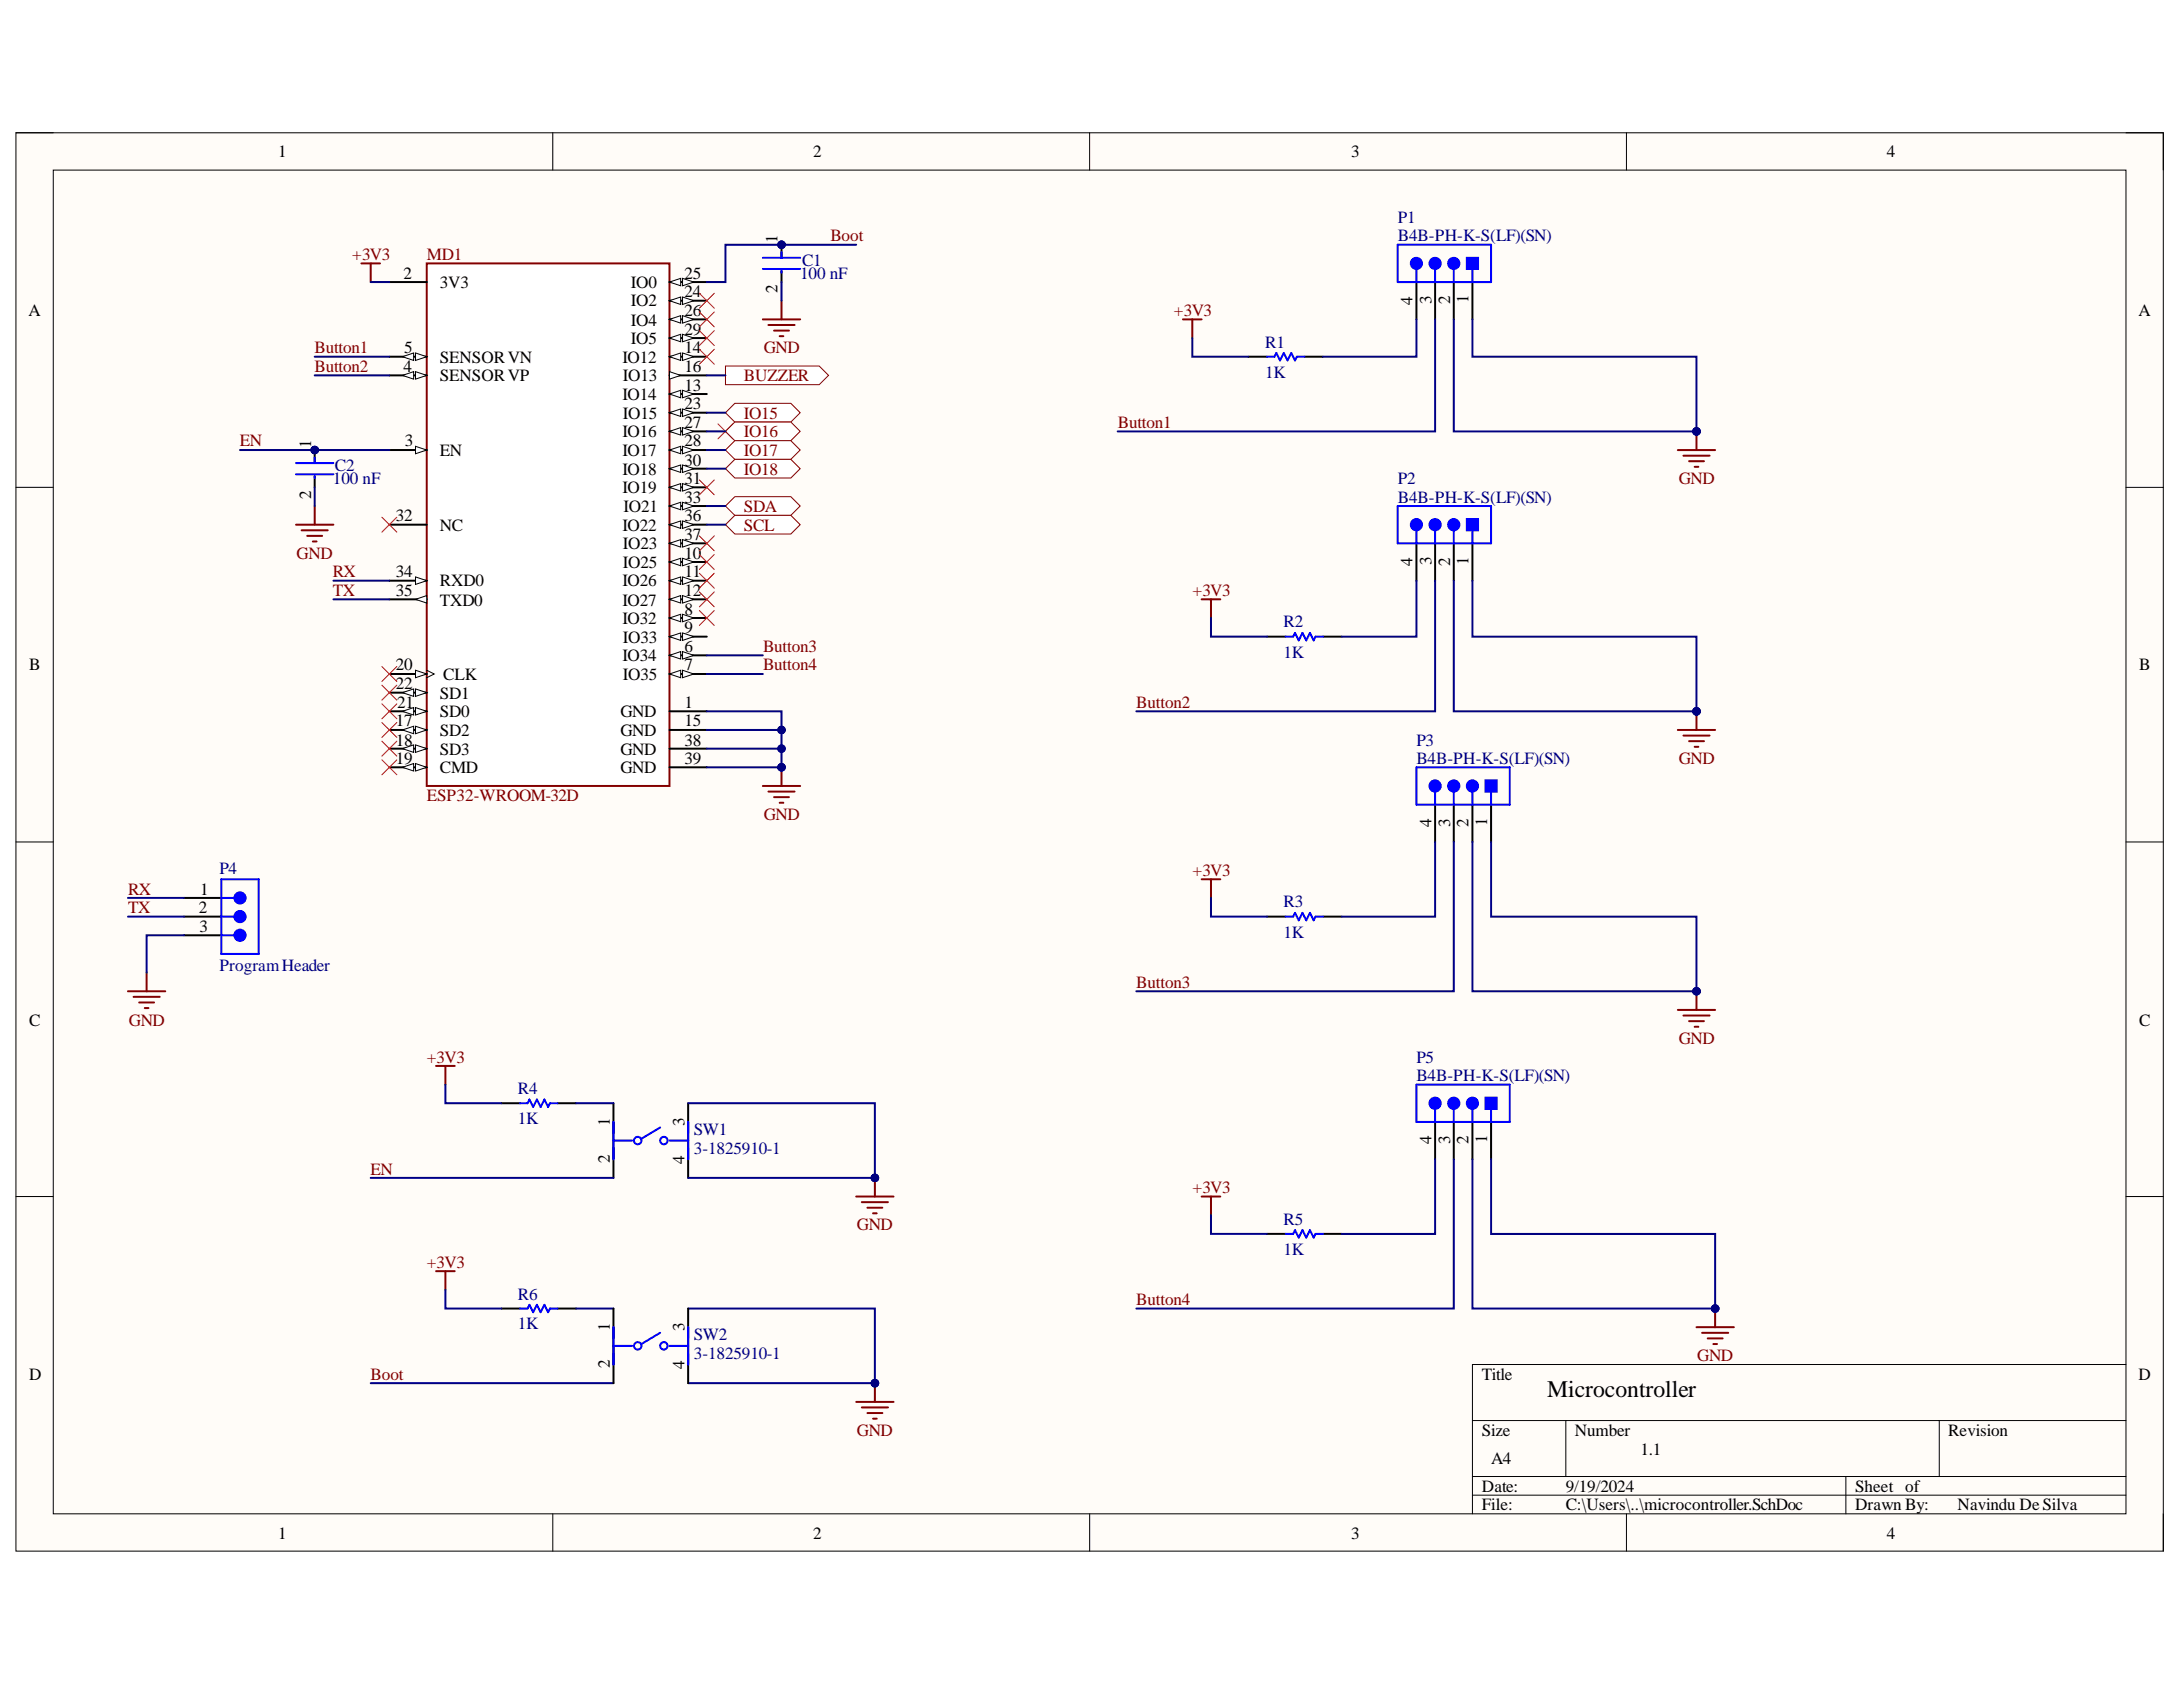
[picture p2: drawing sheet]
<svg xmlns="http://www.w3.org/2000/svg" width="279mm" height="216mm" viewBox="0 0 279 216" stroke-linecap="round" stroke-linejoin="round" font-family="sans-serif">
<defs><g id="words">
<text font-size="3" x="198" y="178.8">Microcontroller</text>
<g font-size="2.2">
<text x="35.6" y="20.1">1</text>
<text x="104.1" y="20.1">2</text>
<text x="172.9" y="20.1">3</text>
<text x="241.5" y="20.1">4</text>
<text x="51.7" y="35.7">2</text>
<text x="87.6" y="35.7">25</text>
<text x="99.5" y="31.1" transform="rotate(-90 99.5 31.1)">1</text>
<text x="3.6" y="40.4">A</text>
<text x="56.3" y="36.9">3V3</text>
<text x="80.8" y="36.9">IO0</text>
<text x="80.8" y="39.2">IO2</text>
<text x="80.8" y="41.7">IO4</text>
<text x="87.6" y="38">24</text>
<text x="87.6" y="40.4">26</text>
<text x="99.5" y="37.5" transform="rotate(-90 99.5 37.5)">2</text>
<text x="180.8" y="39.1" transform="rotate(-90 180.8 39.1)">4</text>
<text x="183.2" y="38.9" transform="rotate(-90 183.2 38.9)">3</text>
<text x="185.6" y="39" transform="rotate(-90 185.6 39)">2</text>
<text x="188" y="38.8" transform="rotate(-90 188 38.8)">1</text>
<text x="273.7" y="40.4">A</text>
<text x="51.7" y="47.6">4</text>
<text x="51.7" y="45.2">5</text>
<text x="56.3" y="46.4">SENSORVN</text>
<text x="79.7" y="46.4">IO12</text>
<text x="80.8" y="44">IO5</text>
<text x="87.6" y="42.9">29</text>
<text x="87.6" y="45.2">14</text>
<text x="87.6" y="47.6">16</text>
<text x="56.3" y="48.8">SENSORVP</text>
<text x="79.7" y="51.2">IO14</text>
<text x="79.7" y="48.8">IO13</text>
<text x="79.7" y="53.6">IO15</text>
<text x="87.6" y="50">13</text>
<text x="87.6" y="52.4">23</text>
<text x="39.8" y="57.4" transform="rotate(-90 39.8 57.4)">1</text>
<text x="51.8" y="57.1">3</text>
<text x="56.3" y="58.3">EN</text>
<text x="79.7" y="56">IO16</text>
<text x="79.7" y="58.3">IO17</text>
<text x="87.6" y="54.8">27</text>
<text x="87.6" y="57.1">28</text>
<text x="87.6" y="59.6">30</text>
<text x="39.8" y="63.8" transform="rotate(-90 39.8 63.8)">2</text>
<text x="79.7" y="60.8">IO18</text>
<text x="79.7" y="63.1">IO19</text>
<text x="79.8" y="65.5">IO21</text>
<text x="87.6" y="62">31</text>
<text x="87.6" y="64.3">33</text>
<text x="50.6" y="66.7">32</text>
<text x="56.3" y="68">NC</text>
<text x="79.7" y="68">IO22</text>
<text x="79.7" y="70.3">IO23</text>
<text x="87.6" y="66.7">36</text>
<text x="87.6" y="69.1">37</text>
<text x="87.6" y="71.5">10</text>
<text x="50.6" y="73.9">34</text>
<text x="50.6" y="76.2">35</text>
<text x="56.3" y="75">RXD0</text>
<text x="56.3" y="77.5">TXD0</text>
<text x="79.7" y="75">IO26</text>
<text x="79.7" y="77.5">IO27</text>
<text x="79.7" y="72.7">IO25</text>
<text x="87.6" y="73.9">11</text>
<text x="87.6" y="76.2">12</text>
<text x="180.8" y="72.4" transform="rotate(-90 180.8 72.4)">4</text>
<text x="183.2" y="72.3" transform="rotate(-90 183.2 72.3)">3</text>
<text x="185.6" y="72.4" transform="rotate(-90 185.6 72.4)">2</text>
<text x="188" y="72.3" transform="rotate(-90 188 72.3)">1</text>
<text x="79.7" y="79.9">IO32</text>
<text x="79.7" y="82.2">IO33</text>
<text x="87.6" y="78.7">8</text>
<text x="87.6" y="81">9</text>
<text x="87.6" y="83.4">6</text>
<text x="3.7" y="85.8">B</text>
<text x="50.6" y="85.8">20</text>
<text x="50.6" y="88.2">22</text>
<text x="56.3" y="89.4">SD1</text>
<text x="56.7" y="87">CLK</text>
<text x="79.7" y="84.6">IO34</text>
<text x="79.7" y="87">IO35</text>
<text x="87.6" y="85.8">7</text>
<text x="273.8" y="85.8">B</text>
<text x="50.6" y="93">17</text>
<text x="50.6" y="95.4">18</text>
<text x="50.8" y="90.6">21</text>
<text x="56.3" y="91.8">SD0</text>
<text x="56.3" y="94.1">SD2</text>
<text x="79.4" y="91.8">GND</text>
<text x="79.4" y="94.1">GND</text>
<text x="87.6" y="90.6">1</text>
<text x="87.6" y="93">15</text>
<text x="87.6" y="95.4">38</text>
<text x="50.6" y="97.8">19</text>
<text x="56.3" y="99">CMD</text>
<text x="56.3" y="96.6">SD3</text>
<text x="79.4" y="96.6">GND</text>
<text x="79.4" y="99">GND</text>
<text x="87.6" y="97.8">39</text>
<text x="183.2" y="105.9" transform="rotate(-90 183.2 105.9)">4</text>
<text x="185.6" y="105.8" transform="rotate(-90 185.6 105.8)">3</text>
<text x="188" y="105.9" transform="rotate(-90 188 105.9)">2</text>
<text x="190.3" y="105.7" transform="rotate(-90 190.3 105.7)">1</text>
<text x="25.5" y="116.9">2</text>
<text x="25.5" y="119.2">3</text>
<text x="25.6" y="114.5">1</text>
<text x="3.7" y="131.2">C</text>
<text x="273.8" y="131.2">C</text>
<text x="78" y="148.8" transform="rotate(-90 78 148.8)">2</text>
<text x="78" y="144.1" transform="rotate(-90 78 144.1)">1</text>
<text x="87.6" y="148.9" transform="rotate(-90 87.6 148.9)">4</text>
<text x="87.6" y="144.1" transform="rotate(-90 87.6 144.1)">3</text>
<text x="183.2" y="146.5" transform="rotate(-90 183.2 146.5)">4</text>
<text x="185.6" y="146.4" transform="rotate(-90 185.6 146.4)">3</text>
<text x="188" y="146.5" transform="rotate(-90 188 146.5)">2</text>
<text x="190.3" y="146.3" transform="rotate(-90 190.3 146.3)">1</text>
<text x="78" y="170.3" transform="rotate(-90 78 170.3)">1</text>
<text x="87.6" y="170.3" transform="rotate(-90 87.6 170.3)">3</text>
<text x="3.7" y="176.6">D</text>
<text x="78" y="175.1" transform="rotate(-90 78 175.1)">2</text>
<text x="87.6" y="175.2" transform="rotate(-90 87.6 175.2)">4</text>
<text x="189.7" y="176.6">Title</text>
<text x="273.7" y="176.6">D</text>
<text x="189.7" y="183.7">Size</text>
<text x="201.6" y="183.7">Number</text>
<text x="249.4" y="183.7">Revision</text>
<text x="189.7" y="190.9">Date:</text>
<text x="190.8" y="187.4">A4</text>
<text x="200.4" y="190.9">9/19/2024</text>
<text x="210" y="186.2">1.1</text>
<text x="237.4" y="190.9">Sheet of</text>
<text x="35.6" y="196.9">1</text>
<text x="104.1" y="196.9">2</text>
<text x="172.9" y="196.9">3</text>
<text x="189.7" y="193.3">File:</text>
<text x="200.4" y="193.3">C:\Users\..\microcontroller.SchDoc</text>
<text x="237.4" y="193.3">Drawn By:</text>
<text x="241.5" y="196.9">4</text>
<text x="250.5" y="193.3">Navindu DeSilva</text>
</g>
<g font-size="2.2" fill="#000080">
<text x="178.9" y="28.5">P1</text>
<text x="102.4" y="35.7">100 nF</text>
<text x="102.7" y="34">C1</text>
<text x="178.9" y="30.9">B4B-PH-K-S(LF)(SN)</text>
<text x="161.9" y="44.5">R1</text>
<text x="161.9" y="48.3">1K</text>
<text x="42.6" y="62">100 nF</text>
<text x="42.9" y="60.3">C2</text>
<text x="178.9" y="62">P2</text>
<text x="178.9" y="64.3">B4B-PH-K-S(LF)(SN)</text>
<text x="164.3" y="80.3">R2</text>
<text x="164.3" y="84.2">1K</text>
<text x="181.3" y="95.4">P3</text>
<text x="181.3" y="97.8">B4B-PH-K-S(LF)(SN)</text>
<text x="28.1" y="111.9">P4</text>
<text x="164.3" y="116.1">R3</text>
<text x="28.1" y="124.3">ProgramHeader</text>
<text x="164.3" y="120">1K</text>
<text x="181.3" y="136">P5</text>
<text x="66.3" y="143.8">1K</text>
<text x="66.3" y="140">R4</text>
<text x="181.3" y="138.3">B4B-PH-K-S(LF)(SN)</text>
<text x="88.8" y="145.3">SW1</text>
<text x="88.8" y="147.7">3-1825910-1</text>
<text x="164.3" y="160.6">1K</text>
<text x="164.3" y="156.8">R5</text>
<text x="66.3" y="166.3">R6</text>
<text x="66.3" y="170.1">1K</text>
<text x="88.8" y="171.6">SW2</text>
<text x="88.8" y="173.9">3-1825910-1</text>
</g>
<g font-size="2.2" fill="#800000">
<text x="45.1" y="33.3">+3V3</text>
<text x="54.6" y="33.3">MD1</text>
<text x="106.3" y="30.9">Boot</text>
<text x="150.3" y="40.4">+3V3</text>
<text x="40.2" y="45.2">Button1</text>
<text x="40.2" y="47.6">Button2</text>
<text x="97.7" y="45.2">GND</text>
<text x="95.2" y="48.8">BUZZER</text>
<text x="95.2" y="53.6">IO15</text>
<text x="30.7" y="57.1">EN</text>
<text x="95.2" y="56">IO16</text>
<text x="95.2" y="58.3">IO17</text>
<text x="143.1" y="54.8">Button1</text>
<text x="95.2" y="65.5">SDA</text>
<text x="95.2" y="60.8">IO18</text>
<text x="214.9" y="62">GND</text>
<text x="38" y="71.5">GND</text>
<text x="95.2" y="68">SCL</text>
<text x="42.6" y="73.9">RX</text>
<text x="42.6" y="76.2">TX</text>
<text x="152.6" y="76.2">+3V3</text>
<text x="97.7" y="83.4">Button3</text>
<text x="97.7" y="85.8">Button4</text>
<text x="145.4" y="90.6">Button2</text>
<text x="214.9" y="97.8">GND</text>
<text x="54.6" y="102.5">ESP32-WROOM-32D</text>
<text x="97.7" y="105">GND</text>
<text x="152.6" y="112.1">+3V3</text>
<text x="16.4" y="114.5">RX</text>
<text x="16.4" y="116.9">TX</text>
<text x="16.5" y="131.2">GND</text>
<text x="145.4" y="126.4">Button3</text>
<text x="54.6" y="136">+3V3</text>
<text x="214.9" y="133.6">GND</text>
<text x="47.4" y="150.3">EN</text>
<text x="152.6" y="152.7">+3V3</text>
<text x="109.7" y="157.4">GND</text>
<text x="54.6" y="162.3">+3V3</text>
<text x="145.4" y="167">Button4</text>
<text x="47.4" y="176.6">Boot</text>
<text x="217.2" y="174.2">GND</text>
<text x="109.7" y="183.7">GND</text>
</g>
</g></defs>
<path d="M2 17h274.9v181.5h-274.9z" fill-rule="evenodd" fill="#fffcf8"/>
<path d="M2 17h274.9v181.5h-274.9z" fill="none" stroke="#000" stroke-width=".13"/>
<path d="M6.8 21.8h265.3v171.9h-265.3z" fill-rule="evenodd" fill="#fffcf8"/>
<g fill="none" stroke="#000" stroke-width=".13">
<path d="M2 17h4.8M70.7 17v4.8M139.5 17v4.8M208.2 17v4.8M272.1 17h4.8v4.8M6.8 21.8h265.3v171.9h-265.3zM2 62.4h4.8M272.1 62.4h4.8M2 107.8h4.8M272.1 107.8h4.8M2 153.1h4.8M272.1 153.1h4.8"/>
<path d="M272.1 174.6h-83.6v19.1M70.8 193.7v4.8M139.5 193.7v4.8M188.5 181.8h83.6M188.5 189h83.6M188.5 191.4h83.6M200.4 181.8v7.2M208.2 193.7v4.8M236.3 189v4.7M248.2 181.8v7.2M276.9 193.7v4.8"/>
</g>
<path d="M54.6 33.7h31.1v66.9h-31.1z" fill-rule="evenodd" fill="#fff"/>
<path d="M54.6 33.7h31.1v66.9h-31.1z" fill="none" stroke="#800000" stroke-width=".25"/>
<path d="M49.8 36.1h4.8M49.8 45.7h4.8" fill="none" stroke="#000" stroke-width=".25"/>
<path d="M53.2 45.2l1.4 .5-1.4 .4z" fill="#f8fcff"/>
<path d="M53.2 45.2l1.4 .5-1.4 .4z" fill="none" stroke="#000" stroke-width=".13"/>
<path d="M51.5 45.7l1.4-.5v.9z" fill="#f8fcff"/>
<path d="M51.5 45.7l1.4-.5v.9z" fill="none" stroke="#000" stroke-width=".13"/>
<path d="M49.8 48h4.8" fill="none" stroke="#000" stroke-width=".25"/>
<path d="M53.2 47.6l1.4 .4-1.4 .5z" fill="#f8fcff"/>
<path d="M53.2 47.6l1.4 .4-1.4 .5z" fill="none" stroke="#000" stroke-width=".13"/>
<path d="M51.5 48l1.4-.4v.9z" fill="#f8fcff"/>
<path d="M51.5 48l1.4-.4v.9z" fill="none" stroke="#000" stroke-width=".13"/>
<path d="M85.7 36.1h4.8" fill="none" stroke="#000" stroke-width=".25"/>
<path d="M85.7 36.1l1.4-.5v1z" fill="#f8fcff"/>
<path d="M85.7 36.1l1.4-.5v1z" fill="none" stroke="#000" stroke-width=".13"/>
<path d="M87.4 35.6l1.4 .5-1.4 .5z" fill="#f8fcff"/>
<path d="M87.4 35.6l1.4 .5-1.4 .5z" fill="none" stroke="#000" stroke-width=".13"/>
<path d="M85.7 38.5h4.8" fill="none" stroke="#000" stroke-width=".25"/>
<path d="M85.7 38.5l1.4-.5v1z" fill="#f8fcff"/>
<path d="M85.7 38.5l1.4-.5v1z" fill="none" stroke="#000" stroke-width=".13"/>
<path d="M87.4 38l1.4 .5-1.4 .5z" fill="#f8fcff"/>
<path d="M87.4 38l1.4 .5-1.4 .5z" fill="none" stroke="#000" stroke-width=".13"/>
<path d="M85.7 40.9h4.8" fill="none" stroke="#000" stroke-width=".25"/>
<path d="M85.7 40.9l1.4-.5v1z" fill="#f8fcff"/>
<path d="M85.7 40.9l1.4-.5v1z" fill="none" stroke="#000" stroke-width=".13"/>
<path d="M87.4 40.4l1.4 .5-1.4 .5z" fill="#f8fcff"/>
<path d="M87.4 40.4l1.4 .5-1.4 .5z" fill="none" stroke="#000" stroke-width=".13"/>
<path d="M85.7 43.3h4.8" fill="none" stroke="#000" stroke-width=".25"/>
<path d="M85.7 43.3l1.4-.5v.9z" fill="#f8fcff"/>
<path d="M85.7 43.3l1.4-.5v.9z" fill="none" stroke="#000" stroke-width=".13"/>
<path d="M87.4 42.8l1.4 .5-1.4 .4z" fill="#f8fcff"/>
<path d="M87.4 42.8l1.4 .5-1.4 .4z" fill="none" stroke="#000" stroke-width=".13"/>
<path d="M85.7 45.7h4.8" fill="none" stroke="#000" stroke-width=".25"/>
<path d="M85.7 45.7l1.4-.5v.9z" fill="#f8fcff"/>
<path d="M85.7 45.7l1.4-.5v.9z" fill="none" stroke="#000" stroke-width=".13"/>
<path d="M87.4 45.2l1.4 .5-1.4 .4z" fill="#f8fcff"/>
<path d="M87.4 45.2l1.4 .5-1.4 .4z" fill="none" stroke="#000" stroke-width=".13"/>
<path d="M85.7 48h4.8" fill="none" stroke="#000" stroke-width=".25"/>
<path d="M85.7 47.6l1.4 .4-1.4 .5z" fill="#f8fcff"/>
<path d="M85.7 47.6l1.4 .4-1.4 .5z" fill="none" stroke="#000" stroke-width=".13"/>
<path d="M85.7 50.4h4.8" fill="none" stroke="#000" stroke-width=".25"/>
<path d="M85.7 50.4l1.4-.4v.9z" fill="#f8fcff"/>
<path d="M85.7 50.4l1.4-.4v.9z" fill="none" stroke="#000" stroke-width=".13"/>
<path d="M87.4 50l1.4 .4-1.4 .5z" fill="#f8fcff"/>
<path d="M87.4 50l1.4 .4-1.4 .5z" fill="none" stroke="#000" stroke-width=".13"/>
<path d="M85.7 52.8h4.8" fill="none" stroke="#000" stroke-width=".25"/>
<path d="M85.7 52.8l1.4-.5v1z" fill="#f8fcff"/>
<path d="M85.7 52.8l1.4-.5v1z" fill="none" stroke="#000" stroke-width=".13"/>
<path d="M87.4 52.3l1.4 .5-1.4 .5z" fill="#f8fcff"/>
<path d="M87.4 52.3l1.4 .5-1.4 .5z" fill="none" stroke="#000" stroke-width=".13"/>
<path d="M85.7 55.2h4.8" fill="none" stroke="#000" stroke-width=".25"/>
<path d="M85.7 55.2l1.4-.5v1z" fill="#f8fcff"/>
<path d="M85.7 55.2l1.4-.5v1z" fill="none" stroke="#000" stroke-width=".13"/>
<path d="M87.4 54.7l1.4 .5-1.4 .5z" fill="#f8fcff"/>
<path d="M87.4 54.7l1.4 .5-1.4 .5z" fill="none" stroke="#000" stroke-width=".13"/>
<path d="M85.7 57.6h4.8" fill="none" stroke="#000" stroke-width=".25"/>
<path d="M85.7 57.6l1.4-.5v1z" fill="#f8fcff"/>
<path d="M85.7 57.6l1.4-.5v1z" fill="none" stroke="#000" stroke-width=".13"/>
<path d="M87.4 57.1l1.4 .5-1.4 .5z" fill="#f8fcff"/>
<path d="M87.4 57.1l1.4 .5-1.4 .5z" fill="none" stroke="#000" stroke-width=".13"/>
<path d="M85.7 60h4.8" fill="none" stroke="#000" stroke-width=".25"/>
<path d="M85.7 60l1.4-.5v1z" fill="#f8fcff"/>
<path d="M85.7 60l1.4-.5v1z" fill="none" stroke="#000" stroke-width=".13"/>
<path d="M87.4 59.5l1.4 .5-1.4 .5z" fill="#f8fcff"/>
<path d="M87.4 59.5l1.4 .5-1.4 .5z" fill="none" stroke="#000" stroke-width=".13"/>
<path d="M85.7 62.4h4.8" fill="none" stroke="#000" stroke-width=".25"/>
<path d="M85.7 62.4l1.4-.5v.9z" fill="#f8fcff"/>
<path d="M85.7 62.4l1.4-.5v.9z" fill="none" stroke="#000" stroke-width=".13"/>
<path d="M87.4 61.9l1.4 .5-1.4 .4z" fill="#f8fcff"/>
<path d="M87.4 61.9l1.4 .5-1.4 .4z" fill="none" stroke="#000" stroke-width=".13"/>
<path d="M85.7 64.8h4.8" fill="none" stroke="#000" stroke-width=".25"/>
<path d="M85.7 64.8l1.4-.5v.9z" fill="#f8fcff"/>
<path d="M85.7 64.8l1.4-.5v.9z" fill="none" stroke="#000" stroke-width=".13"/>
<path d="M87.4 64.3l1.4 .5-1.4 .4z" fill="#f8fcff"/>
<path d="M87.4 64.3l1.4 .5-1.4 .4z" fill="none" stroke="#000" stroke-width=".13"/>
<path d="M85.7 67.1h4.8" fill="none" stroke="#000" stroke-width=".25"/>
<path d="M85.7 67.1l1.4-.4v.9z" fill="#f8fcff"/>
<path d="M85.7 67.1l1.4-.4v.9z" fill="none" stroke="#000" stroke-width=".13"/>
<path d="M87.4 66.7l1.4 .4-1.4 .5z" fill="#f8fcff"/>
<path d="M87.4 66.7l1.4 .4-1.4 .5z" fill="none" stroke="#000" stroke-width=".13"/>
<path d="M85.7 69.5h4.8" fill="none" stroke="#000" stroke-width=".25"/>
<path d="M85.7 69.5l1.4-.4v.9z" fill="#f8fcff"/>
<path d="M85.7 69.5l1.4-.4v.9z" fill="none" stroke="#000" stroke-width=".13"/>
<path d="M87.4 69.1l1.4 .4-1.4 .5z" fill="#f8fcff"/>
<path d="M87.4 69.1l1.4 .4-1.4 .5z" fill="none" stroke="#000" stroke-width=".13"/>
<path d="M85.7 71.9h4.8" fill="none" stroke="#000" stroke-width=".25"/>
<path d="M85.7 71.9l1.4-.5v1z" fill="#f8fcff"/>
<path d="M85.7 71.9l1.4-.5v1z" fill="none" stroke="#000" stroke-width=".13"/>
<path d="M87.4 71.4l1.4 .5-1.4 .5z" fill="#f8fcff"/>
<path d="M87.4 71.4l1.4 .5-1.4 .5z" fill="none" stroke="#000" stroke-width=".13"/>
<path d="M85.7 74.3h4.8" fill="none" stroke="#000" stroke-width=".25"/>
<path d="M85.7 74.3l1.4-.5v1z" fill="#f8fcff"/>
<path d="M85.7 74.3l1.4-.5v1z" fill="none" stroke="#000" stroke-width=".13"/>
<path d="M87.4 73.8l1.4 .5-1.4 .5z" fill="#f8fcff"/>
<path d="M87.4 73.8l1.4 .5-1.4 .5z" fill="none" stroke="#000" stroke-width=".13"/>
<path d="M85.7 76.7h4.8" fill="none" stroke="#000" stroke-width=".25"/>
<path d="M85.7 76.7l1.4-.5v1z" fill="#f8fcff"/>
<path d="M85.7 76.7l1.4-.5v1z" fill="none" stroke="#000" stroke-width=".13"/>
<path d="M87.4 76.2l1.4 .5-1.4 .5z" fill="#f8fcff"/>
<path d="M87.4 76.2l1.4 .5-1.4 .5z" fill="none" stroke="#000" stroke-width=".13"/>
<path d="M85.7 79.1h4.8" fill="none" stroke="#000" stroke-width=".25"/>
<path d="M85.7 79.1l1.4-.5v1z" fill="#f8fcff"/>
<path d="M85.7 79.1l1.4-.5v1z" fill="none" stroke="#000" stroke-width=".13"/>
<path d="M87.4 78.6l1.4 .5-1.4 .5z" fill="#f8fcff"/>
<path d="M87.4 78.6l1.4 .5-1.4 .5z" fill="none" stroke="#000" stroke-width=".13"/>
<path d="M85.7 81.5h4.8" fill="none" stroke="#000" stroke-width=".25"/>
<path d="M85.7 81.5l1.4-.5v1z" fill="#f8fcff"/>
<path d="M85.7 81.5l1.4-.5v1z" fill="none" stroke="#000" stroke-width=".13"/>
<path d="M87.4 81l1.4 .5-1.4 .5z" fill="#f8fcff"/>
<path d="M87.4 81l1.4 .5-1.4 .5z" fill="none" stroke="#000" stroke-width=".13"/>
<path d="M85.7 83.9h4.8" fill="none" stroke="#000" stroke-width=".25"/>
<path d="M85.7 83.9l1.4-.5v.9z" fill="#f8fcff"/>
<path d="M85.7 83.9l1.4-.5v.9z" fill="none" stroke="#000" stroke-width=".13"/>
<path d="M87.4 83.4l1.4 .5-1.4 .4z" fill="#f8fcff"/>
<path d="M87.4 83.4l1.4 .5-1.4 .4z" fill="none" stroke="#000" stroke-width=".13"/>
<path d="M85.7 86.3h4.8" fill="none" stroke="#000" stroke-width=".25"/>
<path d="M85.7 86.3l1.4-.5v.9z" fill="#f8fcff"/>
<path d="M85.7 86.3l1.4-.5v.9z" fill="none" stroke="#000" stroke-width=".13"/>
<path d="M87.4 85.8l1.4 .5-1.4 .4z" fill="#f8fcff"/>
<path d="M87.4 85.8l1.4 .5-1.4 .4z" fill="none" stroke="#000" stroke-width=".13"/>
<path d="M49.8 57.6h4.8" fill="none" stroke="#000" stroke-width=".25"/>
<path d="M53.2 57.1l1.4 .5-1.4 .5z" fill="#f8fcff"/>
<path d="M53.2 57.1l1.4 .5-1.4 .5z" fill="none" stroke="#000" stroke-width=".13"/>
<path d="M49.8 67.1h4.8M49.8 74.3h4.8" fill="none" stroke="#000" stroke-width=".25"/>
<path d="M53.2 73.8l1.4 .5-1.4 .5z" fill="#f8fcff"/>
<path d="M53.2 73.8l1.4 .5-1.4 .5z" fill="none" stroke="#000" stroke-width=".13"/>
<path d="M49.8 86.3h4.8" fill="none" stroke="#000" stroke-width=".25"/>
<path d="M53.2 85.8l1.4 .5-1.4 .4z" fill="#f8fcff"/>
<path d="M53.2 85.8l1.4 .5-1.4 .4zM54.6 85.8l1 .5-1 .4" fill="none" stroke="#000" stroke-width=".13"/>
<path d="M49.8 98.2h4.8" fill="none" stroke="#000" stroke-width=".25"/>
<path d="M53.2 97.7l1.4 .5-1.4 .5z" fill="#f8fcff"/>
<path d="M53.2 97.7l1.4 .5-1.4 .5z" fill="none" stroke="#000" stroke-width=".13"/>
<path d="M51.5 98.2l1.4-.5v1z" fill="#f8fcff"/>
<path d="M51.5 98.2l1.4-.5v1z" fill="none" stroke="#000" stroke-width=".13"/>
<path d="M49.8 88.6h4.8" fill="none" stroke="#000" stroke-width=".25"/>
<path d="M53.2 88.2l1.4 .4-1.4 .5z" fill="#f8fcff"/>
<path d="M53.2 88.2l1.4 .4-1.4 .5z" fill="none" stroke="#000" stroke-width=".13"/>
<path d="M51.5 88.6l1.4-.4v.9z" fill="#f8fcff"/>
<path d="M51.5 88.6l1.4-.4v.9z" fill="none" stroke="#000" stroke-width=".13"/>
<path d="M49.8 91h4.8" fill="none" stroke="#000" stroke-width=".25"/>
<path d="M53.2 90.6l1.4 .4-1.4 .5z" fill="#f8fcff"/>
<path d="M53.2 90.6l1.4 .4-1.4 .5z" fill="none" stroke="#000" stroke-width=".13"/>
<path d="M51.5 91l1.4-.4v.9z" fill="#f8fcff"/>
<path d="M51.5 91l1.4-.4v.9z" fill="none" stroke="#000" stroke-width=".13"/>
<path d="M49.8 93.4h4.8" fill="none" stroke="#000" stroke-width=".25"/>
<path d="M53.2 92.9l1.4 .5-1.4 .5z" fill="#f8fcff"/>
<path d="M53.2 92.9l1.4 .5-1.4 .5z" fill="none" stroke="#000" stroke-width=".13"/>
<path d="M51.5 93.4l1.4-.5v1z" fill="#f8fcff"/>
<path d="M51.5 93.4l1.4-.5v1z" fill="none" stroke="#000" stroke-width=".13"/>
<path d="M49.8 95.8h4.8" fill="none" stroke="#000" stroke-width=".25"/>
<path d="M53.2 95.3l1.4 .5-1.4 .5z" fill="#f8fcff"/>
<path d="M53.2 95.3l1.4 .5-1.4 .5z" fill="none" stroke="#000" stroke-width=".13"/>
<path d="M51.5 95.8l1.4-.5v1z" fill="#f8fcff"/>
<path d="M51.5 95.8l1.4-.5v1z" fill="none" stroke="#000" stroke-width=".13"/>
<path d="M49.8 76.7h4.8" fill="none" stroke="#000" stroke-width=".25"/>
<path d="M53.2 76.7l1.4-.5v1z" fill="#f8fcff"/>
<path d="M53.2 76.7l1.4-.5v1z" fill="none" stroke="#000" stroke-width=".13"/>
<path d="M159.8 45.7h2.4M166.9 45.7h2.4M85.7 91h4.8M85.7 93.4h4.8M85.7 95.8h4.8M85.7 98.2h4.8" fill="none" stroke="#000" stroke-width=".25"/>
<path d="M151.4 40.9h2.4M152.6 40.9v2.4M214.7 57.6h4.8M215.5 58.3h3.3M216.2 59h1.9M216.9 59.7h.5M217.1 55.2v2.4" fill="none" stroke="#800000" stroke-width=".25"/>
<path d="M162.2 45.7h.9l.3-.5 .4 .9 .5-.9 .5 .9 .5-.9 .4 .9 .3-.4h.9" fill="none" stroke="#00f" stroke-width=".25"/>
<circle cx="217.1" cy="55.2" r=".48" fill="#000080"/>
<circle cx="217.1" cy="55.2" r=".48" fill="none" stroke="#000080" stroke-width=".13"/>
<path d="M153.8 76.7h2.4M155 76.7v2.4M214.7 93.4h4.8M215.5 94.1h3.3M216.2 94.9h1.9M216.9 95.6h.5M217.1 91v2.4" fill="none" stroke="#800000" stroke-width=".25"/>
<path d="M162.2 81.5h2.4M169.3 81.5h2.4" fill="none" stroke="#000" stroke-width=".25"/>
<path d="M164.6 81.5h.9l.2-.5 .5 1 .5-1 .5 1 .5-1 .4 1 .3-.5h.9" fill="none" stroke="#00f" stroke-width=".25"/>
<circle cx="217.1" cy="91" r=".48" fill="#000080"/>
<circle cx="217.1" cy="91" r=".48" fill="none" stroke="#000080" stroke-width=".13"/>
<path d="M153.8 112.5h2.4M155 112.5v2.4M214.7 129.2h4.8M215.5 130h3.3M216.2 130.7h1.9M216.9 131.4h.5M217.1 126.9v2.3" fill="none" stroke="#800000" stroke-width=".25"/>
<path d="M162.2 117.3h2.4M169.3 117.3h2.4" fill="none" stroke="#000" stroke-width=".25"/>
<path d="M164.6 117.3h.9l.2-.5 .5 1 .5-1 .5 1 .5-1 .4 1 .3-.5h.9" fill="none" stroke="#00f" stroke-width=".25"/>
<circle cx="217.1" cy="126.9" r=".48" fill="#000080"/>
<circle cx="217.1" cy="126.9" r=".48" fill="none" stroke="#000080" stroke-width=".13"/>
<path d="M153.8 153.1h2.4M155 153.1v2.4M217.1 169.9h4.8M217.8 170.6h3.4M218.6 171.3h1.9M219.3 172h.5M219.5 167.5v2.4" fill="none" stroke="#800000" stroke-width=".25"/>
<path d="M162.2 157.9h2.4M169.3 157.9h2.4" fill="none" stroke="#000" stroke-width=".25"/>
<path d="M164.6 157.9h.9l.2-.5 .5 1 .5-1 .5 1 .5-1 .4 1 .3-.5h.9" fill="none" stroke="#00f" stroke-width=".25"/>
<circle cx="219.5" cy="167.5" r=".48" fill="#000080"/>
<circle cx="219.5" cy="167.5" r=".48" fill="none" stroke="#000080" stroke-width=".13"/>
<circle cx="40.3" cy="57.6" r=".48" fill="#000080"/>
<circle cx="40.3" cy="57.6" r=".48" fill="none" stroke="#000080" stroke-width=".13"/>
<path d="M40.3 57.6v1.7" fill="none" stroke="#000" stroke-width=".25"/>
<circle cx="40.3" cy="57.6" r=".48" fill="#000080"/>
<circle cx="40.3" cy="57.6" r=".48" fill="none" stroke="#000080" stroke-width=".13"/>
<path d="M40.3 60.9v1.5" fill="none" stroke="#000" stroke-width=".25"/>
<path d="M37.9 59.3h4.8M40.3 58.6v.7M37.9 60.7h4.8M40.3 60.9v.3" fill="none" stroke="#00f" stroke-width=".25"/>
<path d="M37.9 67.1h4.8M38.6 67.9h3.4M39.3 68.6h1.9M40 69.3h.5M40.3 64.8v2.3" fill="none" stroke="#800000" stroke-width=".25"/>
<path d="M92.9 46.8h11.9l1.2 1.2-1.2 1.2h-11.9z" fill-rule="evenodd" fill="#fff"/>
<path d="M92.9 46.8h11.9l1.2 1.2-1.2 1.2h-11.9z" fill="none" stroke="#800000" stroke-width=".13"/>
<path d="M92.9 64.8l1.1-1.2h7.2l1.2 1.2-1.2 1.2h-7.2z" fill-rule="evenodd" fill="#fff"/>
<path d="M92.9 64.8l1.1-1.2h7.2l1.2 1.2-1.2 1.2h-7.2z" fill="none" stroke="#800000" stroke-width=".13"/>
<path d="M92.9 67.1l1.1-1.1h7.2l1.2 1.1-1.2 1.2h-7.2z" fill-rule="evenodd" fill="#fff"/>
<path d="M92.9 67.1l1.1-1.1h7.2l1.2 1.1-1.2 1.2h-7.2z" fill="none" stroke="#800000" stroke-width=".13"/>
<path d="M48.9 85.3l1.9 1.9M48.9 87.7l1.9 1.9M48.9 90.1l1.9 1.9M48.9 92.5l1.9 1.9M48.9 94.9l1.9 1.9M48.9 97.2l1.9 2M50.8 85.3l-1.9 1.9M50.8 87.7l-1.9 1.9M50.8 90.1l-1.9 1.9M50.8 92.5l-1.9 1.9M50.8 94.9l-1.9 1.9M50.8 97.2l-1.9 2" fill="none" stroke="#f00" stroke-width=".13"/>
<path d="M46.3 33.7h2.3M47.4 33.7v2.4M100 98.2v2.4M97.6 100.6h4.8M98.3 101.3h3.4M99.1 102h1.9M99.8 102.7h.5" fill="none" stroke="#800000" stroke-width=".25"/>
<circle cx="100" cy="98.2" r=".48" fill="#000080"/>
<circle cx="100" cy="98.2" r=".48" fill="none" stroke="#000080" stroke-width=".13"/>
<g fill="none" stroke="#f00" stroke-width=".13">
<path d="M89.5 39.9l1.9 1.9M89.5 37.5l1.9 1.9M91.4 39.9l-1.9 1.9M91.4 37.5l-1.9 1.9M89.5 42.3l1.9 1.9M89.5 44.7l1.9 1.9M91.4 42.3l-1.9 1.9M91.4 44.7l-1.9 1.9M91.9 54.3l1.9 1.9M93.8 54.3l-1.9 1.9M48.9 66.2l1.9 1.9M50.8 66.2l-1.9 1.9"/>
<path d="M89.5 78.1l1.9 1.9M89.5 75.7l1.9 2M89.5 73.4l1.9 1.9M89.5 71l1.9 1.9M89.5 68.6l1.9 1.9M89.5 61.4l1.9 1.9M91.4 78.1l-1.9 1.9M91.4 75.7l-1.9 2M91.4 73.4l-1.9 1.9M91.4 71l-1.9 1.9M91.4 68.6l-1.9 1.9M91.4 61.4l-1.9 1.9"/>
</g>
<path d="M94 51.6h7.2l1.2 1.2-1.2 1.2h-7.2l-1.1-1.2z" fill-rule="evenodd" fill="#fff"/>
<path d="M94 51.6h7.2l1.2 1.2-1.2 1.2h-7.2l-1.1-1.2z" fill="none" stroke="#800000" stroke-width=".13"/>
<path d="M92.9 55.2l1.1-1.2h7.2l1.2 1.2-1.2 1.2h-7.2z" fill-rule="evenodd" fill="#fff"/>
<path d="M92.9 55.2l1.1-1.2h7.2l1.2 1.2-1.2 1.2h-7.2z" fill="none" stroke="#800000" stroke-width=".13"/>
<path d="M92.9 57.6l1.1-1.2h7.2l1.2 1.2-1.2 1.2h-7.2z" fill-rule="evenodd" fill="#fff"/>
<path d="M92.9 57.6l1.1-1.2h7.2l1.2 1.2-1.2 1.2h-7.2z" fill="none" stroke="#800000" stroke-width=".13"/>
<path d="M92.9 60l1.1-1.2h7.2l1.2 1.2-1.2 1.2h-7.2z" fill-rule="evenodd" fill="#fff"/>
<path d="M92.9 60l1.1-1.2h7.2l1.2 1.2-1.2 1.2h-7.2z" fill="none" stroke="#800000" stroke-width=".13"/>
<path d="M183.7 36.1v4.8M186.1 36.1v4.8M188.5 36.1v4.8" fill="none" stroke="#000" stroke-width=".25"/>
<path d="M183.7 34.4v1.7" fill="none" stroke="#00f" stroke-width=".25"/>
<circle cx="183.7" cy="33.7" r=".72" fill="#00f"/>
<g fill="none" stroke="#00f" stroke-width=".25">
<path d="M186.1 34.4v1.7"/>
<circle cx="183.7" cy="33.7" r=".72"/>
</g>
<circle cx="186.1" cy="33.7" r=".72" fill="#00f"/>
<g fill="none" stroke="#00f" stroke-width=".25">
<path d="M181.3 34.4v1.7M188.5 34.4v1.7"/>
<circle cx="186.1" cy="33.7" r=".72"/>
</g>
<path d="M181.3 36.1v4.8" fill="none" stroke="#000" stroke-width=".25"/>
<circle cx="181.3" cy="33.7" r=".71" fill="#00f"/>
<circle cx="181.3" cy="33.7" r=".71" fill="none" stroke="#00f" stroke-width=".25"/>
<path d="M187.7 33h1.5v1.4h-1.5z" fill-rule="evenodd" fill="#00f"/>
<path d="M178.9 31.3h11.9v4.8h-11.9zM187.7 33h1.5v1.4h-1.5zM183.7 67.9v1.6" fill="none" stroke="#00f" stroke-width=".25"/>
<path d="M183.7 69.5v4.8M186.1 69.5v4.8M188.5 69.5v4.8" fill="none" stroke="#000" stroke-width=".25"/>
<circle cx="183.7" cy="67.1" r=".72" fill="#00f"/>
<g fill="none" stroke="#00f" stroke-width=".25">
<path d="M186.1 67.9v1.6"/>
<circle cx="183.7" cy="67.1" r=".72"/>
</g>
<circle cx="186.1" cy="67.1" r=".72" fill="#00f"/>
<g fill="none" stroke="#00f" stroke-width=".25">
<path d="M181.3 67.9v1.6M188.5 67.9v1.6"/>
<circle cx="186.1" cy="67.1" r=".72"/>
</g>
<path d="M181.3 69.5v4.8" fill="none" stroke="#000" stroke-width=".25"/>
<circle cx="181.3" cy="67.1" r=".72" fill="#00f"/>
<circle cx="181.3" cy="67.1" r=".72" fill="none" stroke="#00f" stroke-width=".25"/>
<path d="M187.7 66.4h1.5v1.5h-1.5z" fill-rule="evenodd" fill="#00f"/>
<path d="M178.9 64.8h11.9v4.7h-11.9zM187.7 66.4h1.5v1.5h-1.5zM186.1 101.3v1.7" fill="none" stroke="#00f" stroke-width=".25"/>
<path d="M186.1 103v4.8M188.5 103v4.8M190.8 103v4.8" fill="none" stroke="#000" stroke-width=".25"/>
<circle cx="186.1" cy="100.6" r=".72" fill="#00f"/>
<g fill="none" stroke="#00f" stroke-width=".25">
<path d="M188.5 101.3v1.7"/>
<circle cx="186.1" cy="100.6" r=".72"/>
</g>
<circle cx="188.5" cy="100.6" r=".72" fill="#00f"/>
<g fill="none" stroke="#00f" stroke-width=".25">
<path d="M183.7 101.3v1.7M190.8 101.3v1.7"/>
<circle cx="188.5" cy="100.6" r=".72"/>
</g>
<path d="M183.7 103v4.8" fill="none" stroke="#000" stroke-width=".25"/>
<circle cx="183.7" cy="100.6" r=".72" fill="#00f"/>
<circle cx="183.7" cy="100.6" r=".72" fill="none" stroke="#00f" stroke-width=".25"/>
<path d="M190.1 99.9h1.5v1.4h-1.5z" fill-rule="evenodd" fill="#00f"/>
<path d="M181.3 98.2h11.9v4.8h-11.9zM190.1 99.9h1.5v1.4h-1.5zM186.1 141.9v1.7" fill="none" stroke="#00f" stroke-width=".25"/>
<path d="M186.1 143.6v4.8M188.5 143.6v4.8M190.8 143.6v4.8" fill="none" stroke="#000" stroke-width=".25"/>
<circle cx="186.1" cy="141.2" r=".72" fill="#00f"/>
<g fill="none" stroke="#00f" stroke-width=".25">
<path d="M188.5 141.9v1.7"/>
<circle cx="186.1" cy="141.2" r=".72"/>
</g>
<circle cx="188.5" cy="141.2" r=".72" fill="#00f"/>
<g fill="none" stroke="#00f" stroke-width=".25">
<path d="M183.7 141.9v1.7M190.8 141.9v1.7"/>
<circle cx="188.5" cy="141.2" r=".72"/>
</g>
<path d="M183.7 143.6v4.8" fill="none" stroke="#000" stroke-width=".25"/>
<circle cx="183.7" cy="141.2" r=".72" fill="#00f"/>
<circle cx="183.7" cy="141.2" r=".72" fill="none" stroke="#00f" stroke-width=".25"/>
<path d="M190.1 140.5h1.5v1.4h-1.5z" fill-rule="evenodd" fill="#00f"/>
<path d="M28.3 117.3h1.7M181.3 138.8h11.9v4.8h-11.9zM190.1 140.5h1.5v1.4h-1.5z" fill="none" stroke="#00f" stroke-width=".25"/>
<path d="M23.5 117.3h4.8M23.5 114.9h4.8" fill="none" stroke="#000" stroke-width=".25"/>
<circle cx="30.7" cy="117.3" r=".72" fill="#00f"/>
<g fill="none" stroke="#00f" stroke-width=".25">
<path d="M28.3 114.9h1.7M28.3 119.7h1.7"/>
<circle cx="30.7" cy="117.3" r=".72"/>
</g>
<path d="M23.5 119.7h4.8" fill="none" stroke="#000" stroke-width=".25"/>
<circle cx="30.7" cy="119.7" r=".72" fill="#00f"/>
<g fill="none" stroke="#00f" stroke-width=".25">
<path d="M28.3 112.5h4.8v9.6h-4.8z"/>
<circle cx="30.7" cy="119.7" r=".72"/>
</g>
<circle cx="30.7" cy="114.9" r=".72" fill="#00f"/>
<g fill="none" stroke="#00f" stroke-width=".25">
<path d="M66.6 141.2h.9l.3-.5 .4 1 .5-1 .5 1 .5-1 .4 1 .3-.5h.9"/>
<circle cx="30.7" cy="114.9" r=".72"/>
</g>
<path d="M16.4 126.9h4.8M17.1 127.6h3.3M17.8 128.3h1.9M18.5 129h.5M18.8 124.5v2.4M55.8 136.4h2.4M57 136.4v2.4M109.6 153.1h4.8M110.3 153.9h3.3M111 154.6h1.9M111.7 155.3h.5M112 150.7v2.4" fill="none" stroke="#800000" stroke-width=".25"/>
<path d="M64.2 141.2h2.4M71.3 141.2h2.4" fill="none" stroke="#000" stroke-width=".25"/>
<circle cx="112" cy="150.7" r=".48" fill="#000080"/>
<circle cx="112" cy="150.7" r=".48" fill="none" stroke="#000080" stroke-width=".13"/>
<circle cx="100" cy="31.3" r=".48" fill="#000080"/>
<circle cx="100" cy="31.3" r=".48" fill="none" stroke="#000080" stroke-width=".13"/>
<path d="M100 31.3v1.7" fill="none" stroke="#000" stroke-width=".25"/>
<circle cx="100" cy="31.3" r=".48" fill="#000080"/>
<circle cx="100" cy="31.3" r=".48" fill="none" stroke="#000080" stroke-width=".13"/>
<path d="M100 34.7v1.4M64.2 167.5h2.4M71.3 167.5h2.4" fill="none" stroke="#000" stroke-width=".25"/>
<path d="M97.6 33h4.8M97.6 34.4h4.8M100 32.3v.7M100 34.7v.2M66.6 167.5h.9l.3-.5 .4 .9 .5-.9 .5 .9 .5-.9 .4 .9 .3-.4h.9" fill="none" stroke="#00f" stroke-width=".25"/>
<path d="M55.8 162.7h2.4M57 162.7v2.4M109.6 179.4h4.8M112 177v2.4M110.3 180.1h3.4M111 180.8h1.9M111.7 181.6h.5" fill="none" stroke="#800000" stroke-width=".25"/>
<circle cx="112" cy="177" r=".48" fill="#000080"/>
<circle cx="112" cy="177" r=".48" fill="none" stroke="#000080" stroke-width=".13"/>
<path d="M100 38.5v2.4M97.6 40.9h4.8M98.3 41.6h3.4M99.1 42.3h1.9M99.8 43h.5" fill="none" stroke="#800000" stroke-width=".25"/>
<path d="M78.5 141.2v9.5M88.1 141.2v9.5" fill="none" stroke="#000" stroke-width=".25"/>
<g fill="none" stroke="#00f" stroke-width=".25">
<path d="M78.5 146h2.4M78.5 143.6v4.8M84.5 144.3l-2.4 1.4M85.7 146h2.4M88.1 143.6v4.8"/>
<circle cx="81.6" cy="146" r=".48"/>
<circle cx="85" cy="146" r=".48"/>
</g>
<path d="M30.7 57.6h19.1M40.3 45.7h9.5M40.3 48h9.5M152.6 43.3v2.4h7.2M155 79.1v2.4h7.2M90.5 83.9h7.1M90.5 86.3h7.1M155 114.9v2.4h7.2M155 155.5v2.4h7.2" fill="none" stroke="#000080" stroke-width=".25"/>
<circle cx="40.3" cy="57.6" r=".48" fill="#000080"/>
<circle cx="40.3" cy="57.6" r=".48" fill="none" stroke="#000080" stroke-width=".13"/>
<path d="M47.4 36.1h2.4M90.5 48h2.4M40.3 62.4v2.4M42.7 74.3h7.1M42.7 76.7h7.1M90.5 64.8h2.4M90.5 67.1h2.4M90.5 98.2h9.5" fill="none" stroke="#000080" stroke-width=".25"/>
<circle cx="100" cy="98.2" r=".48" fill="#000080"/>
<circle cx="100" cy="98.2" r=".48" fill="none" stroke="#000080" stroke-width=".13"/>
<path d="M90.5 93.4h9.5" fill="none" stroke="#000080" stroke-width=".25"/>
<circle cx="100" cy="93.4" r=".48" fill="#000080"/>
<circle cx="100" cy="93.4" r=".48" fill="none" stroke="#000080" stroke-width=".13"/>
<path d="M90.5 95.8h9.5" fill="none" stroke="#000080" stroke-width=".25"/>
<circle cx="100" cy="95.8" r=".48" fill="#000080"/>
<circle cx="100" cy="95.8" r=".48" fill="none" stroke="#000080" stroke-width=".13"/>
<path d="M90.5 52.8h2.4M90.5 55.2h2.4M90.5 57.6h2.4M90.5 60h2.4M188.5 40.9v4.8h28.6v9.5" fill="none" stroke="#000080" stroke-width=".25"/>
<circle cx="217.1" cy="55.2" r=".48" fill="#000080"/>
<circle cx="217.1" cy="55.2" r=".48" fill="none" stroke="#000080" stroke-width=".13"/>
<path d="M186.1 40.9v14.3h31" fill="none" stroke="#000080" stroke-width=".25"/>
<circle cx="217.1" cy="55.2" r=".48" fill="#000080"/>
<circle cx="217.1" cy="55.2" r=".48" fill="none" stroke="#000080" stroke-width=".13"/>
<path d="M188.5 74.3v7.2h28.6v9.5" fill="none" stroke="#000080" stroke-width=".25"/>
<circle cx="217.1" cy="91" r=".48" fill="#000080"/>
<circle cx="217.1" cy="91" r=".48" fill="none" stroke="#000080" stroke-width=".13"/>
<path d="M186.1 74.3v16.7h31" fill="none" stroke="#000080" stroke-width=".25"/>
<circle cx="217.1" cy="91" r=".48" fill="#000080"/>
<circle cx="217.1" cy="91" r=".48" fill="none" stroke="#000080" stroke-width=".13"/>
<path d="M181.3 40.9v4.8h-12M183.7 40.9v14.3h-40.7M181.3 74.3v7.2h-9.6M183.7 74.3v16.7h-38.3M190.8 107.8v9.5h26.3v9.6" fill="none" stroke="#000080" stroke-width=".25"/>
<circle cx="217.1" cy="126.9" r=".48" fill="#000080"/>
<circle cx="217.1" cy="126.9" r=".48" fill="none" stroke="#000080" stroke-width=".13"/>
<path d="M188.5 107.8v19.1h28.6" fill="none" stroke="#000080" stroke-width=".25"/>
<circle cx="217.1" cy="126.9" r=".48" fill="#000080"/>
<circle cx="217.1" cy="126.9" r=".48" fill="none" stroke="#000080" stroke-width=".13"/>
<path d="M183.7 107.8v9.5h-12M186.1 107.8v19.1h-40.7M190.8 148.4v9.5h28.7v9.6" fill="none" stroke="#000080" stroke-width=".25"/>
<circle cx="219.5" cy="167.5" r=".48" fill="#000080"/>
<circle cx="219.5" cy="167.5" r=".48" fill="none" stroke="#000080" stroke-width=".13"/>
<path d="M188.5 148.4v19.1h31" fill="none" stroke="#000080" stroke-width=".25"/>
<circle cx="219.5" cy="167.5" r=".48" fill="#000080"/>
<circle cx="219.5" cy="167.5" r=".48" fill="none" stroke="#000080" stroke-width=".13"/>
<path d="M16.4 114.9h7.1M16.4 117.3h7.1M23.5 119.7h-4.7v4.8M57 138.8v2.4h7.2M73.7 141.2h4.8M88.1 141.2h23.9v9.5M183.7 148.4v9.5h-12M186.1 148.4v19.1h-40.7" fill="none" stroke="#000080" stroke-width=".25"/>
<circle cx="112" cy="150.7" r=".48" fill="#000080"/>
<circle cx="112" cy="150.7" r=".48" fill="none" stroke="#000080" stroke-width=".13"/>
<path d="M88.1 150.7h23.9" fill="none" stroke="#000080" stroke-width=".25"/>
<circle cx="112" cy="150.7" r=".48" fill="#000080"/>
<circle cx="112" cy="150.7" r=".48" fill="none" stroke="#000080" stroke-width=".13"/>
<path d="M47.4 150.7h31.1M57 165.1v2.4h7.2M73.7 167.5h4.8M88.1 167.5h23.9v9.5" fill="none" stroke="#000080" stroke-width=".25"/>
<circle cx="112" cy="177" r=".48" fill="#000080"/>
<circle cx="112" cy="177" r=".48" fill="none" stroke="#000080" stroke-width=".13"/>
<path d="M88.1 177h23.9" fill="none" stroke="#000080" stroke-width=".25"/>
<circle cx="112" cy="177" r=".48" fill="#000080"/>
<circle cx="112" cy="177" r=".48" fill="none" stroke="#000080" stroke-width=".13"/>
<path d="M109.6 31.3h-16.7v4.8h-2.4M47.4 177h31.1" fill="none" stroke="#000080" stroke-width=".25"/>
<circle cx="100" cy="31.3" r=".48" fill="#000080"/>
<circle cx="100" cy="31.3" r=".48" fill="none" stroke="#000080" stroke-width=".13"/>
<path d="M100 36.1v2.4M90.5 91h9.5v7.2" fill="none" stroke="#000080" stroke-width=".25"/>
<path d="M78.5 167.5v9.5M88.1 167.5v9.5" fill="none" stroke="#000" stroke-width=".25"/>
<g fill="none" stroke="#00f" stroke-width=".25">
<path d="M78.5 172.2h2.4M78.5 169.9v4.7M84.5 170.6l-2.4 1.4M85.7 172.2h2.4M88.1 169.9v4.7"/>
<circle cx="81.6" cy="172.2" r=".48"/>
<circle cx="85" cy="172.2" r=".48"/>
</g>
<circle cx="100" cy="93.4" r=".48" fill="#000080"/>
<circle cx="100" cy="93.4" r=".48" fill="none" stroke="#000080" stroke-width=".13"/>
<circle cx="100" cy="95.8" r=".48" fill="#000080"/>
<circle cx="100" cy="95.8" r=".48" fill="none" stroke="#000080" stroke-width=".13"/>
<circle cx="100" cy="98.2" r=".48" fill="#000080"/>
<circle cx="100" cy="98.2" r=".48" fill="none" stroke="#000080" stroke-width=".13"/>
<use href="#words"/>
</svg>
